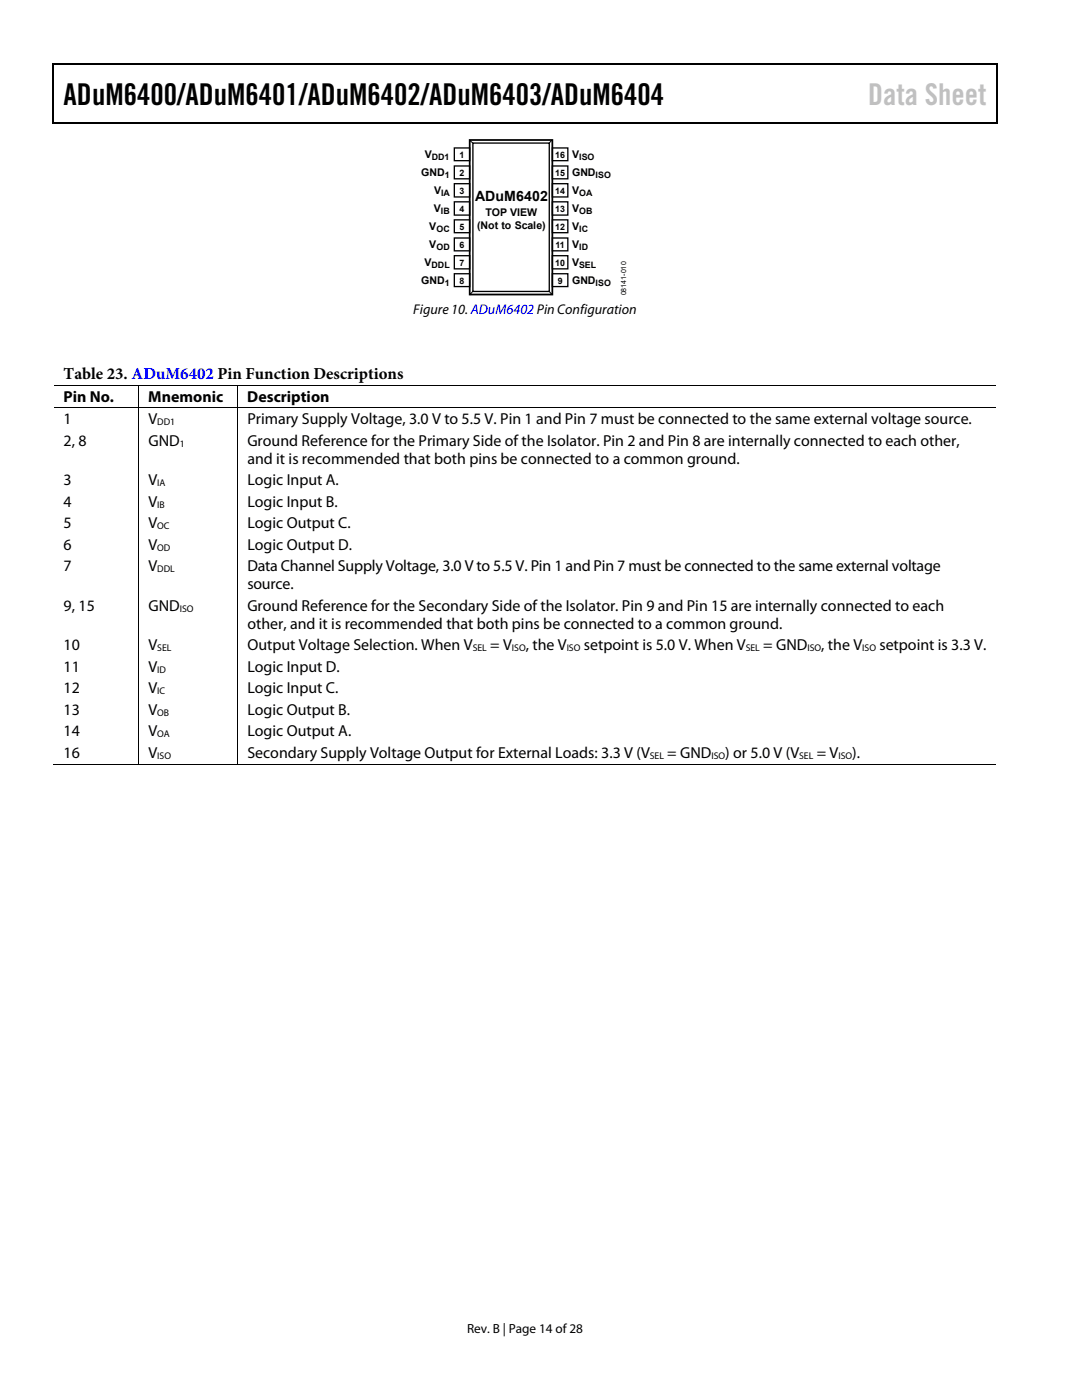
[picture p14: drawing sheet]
<svg xmlns="http://www.w3.org/2000/svg" width="216mm" height="279mm" viewBox="0 0 216 279" stroke-linecap="round" stroke-linejoin="round" font-family="sans-serif">
<defs><g id="words">
<text font-size="6" x="12.7" y="21">ADuM6400/ADuM6401/ADuM6402/ADuM6403/ADuM6404</text>
<text font-size="6" fill="#c0c0c0" x="173.2" y="21">Data Sheet</text>
<text font-size="3.3" x="12.7" y="75.6">Table 23. ADuM6402 Pin Function Descriptions</text>
<g font-size="3.2">
<text x="12.7" y="80.2">Pin No.</text>
<text x="29.6" y="80.2">Mnemonic</text>
<text x="49.4" y="80.2">Description</text>
<text x="12.7" y="84.6">1</text>
<text x="12.7" y="88.9">2, 8</text>
<text x="29.6" y="84.6">V</text>
<text x="29.6" y="88.9">GND</text>
<text x="49.4" y="88.9">Ground Reference for the Primary Side of the Isolator. Pin 2 and Pin 8 are internally connected to each other,</text>
<text x="49.4" y="84.6">Primary Supply Voltage, 3.0 V to 5.5 V. Pin 1 and Pin 7 must be connected to the same external voltage source.</text>
<text x="49.4" y="92.5">and it is recommended that both pins be connected to a common ground.</text>
<text x="12.7" y="96.8">3</text>
<text x="12.7" y="101.1">4</text>
<text x="29.6" y="96.8">V</text>
<text x="29.6" y="101.1">V</text>
<text x="49.4" y="96.8">Logic Input A.</text>
<text x="49.4" y="101.1">Logic Input B.</text>
<text x="12.7" y="105.4">5</text>
<text x="29.6" y="105.4">V</text>
<text x="49.4" y="105.4">Logic Output C.</text>
<text x="12.7" y="109.7">6</text>
<text x="29.6" y="109.7">V</text>
<text x="49.4" y="109.7">Logic Output D.</text>
<text x="12.7" y="114">7</text>
<text x="29.6" y="114">V</text>
<text x="49.4" y="117.6">source.</text>
<text x="49.4" y="114">Data Channel Supply Voltage, 3.0 V to 5.5 V. Pin 1 and Pin 7 must be connected to the same external voltage</text>
<text x="12.7" y="121.9">9, 15</text>
<text x="29.6" y="121.9">GND</text>
<text x="49.4" y="121.9">Ground Reference for the Secondary Side of the Isolator. Pin 9 and Pin 15 are internally connected to each</text>
<text x="49.4" y="125.5">other, and it is recommended that both pins be connected to a common ground.</text>
<text x="12.7" y="129.8">10</text>
<text x="29.6" y="129.8">V</text>
<text x="49.4" y="129.8">Output Voltage Selection. When V</text>
<text x="97.8" y="129.8">= V</text>
<text x="104.9" y="129.8">, the V</text>
<text x="116.5" y="129.8">setpoint is 5.0 V. When V</text>
<text x="152.3" y="129.8">= GND</text>
<text x="163.9" y="129.8">, the V</text>
<text x="175.5" y="129.8">setpoint is 3.3 V.</text>
<text x="12.7" y="134.1">11</text>
<text x="29.6" y="134.1">V</text>
<text x="49.4" y="134.1">Logic Input D.</text>
<text x="12.7" y="138.4">12</text>
<text x="12.7" y="142.7">13</text>
<text x="29.6" y="138.4">V</text>
<text x="29.6" y="142.7">V</text>
<text x="49.4" y="138.4">Logic Input C.</text>
<text x="49.4" y="142.7">Logic Output B.</text>
<text x="12.7" y="147">14</text>
<text x="29.6" y="147">V</text>
<text x="49.4" y="147">Logic Output A.</text>
<text x="12.7" y="151.3">16</text>
<text x="29.6" y="151.3">V</text>
<text x="49.4" y="151.3">Secondary Supply Voltage Output for External Loads: 3.3 V (V</text>
<text x="133.1" y="151.3">= GND</text>
<text x="144.7" y="151.3">) or 5.0 V (V</text>
<text x="163" y="151.3">= V</text>
<text x="170.1" y="151.3">).</text>
</g>
<g font-size="2.8">
<text x="94.8" y="40.1">ADuM6402</text>
<text x="82.5" y="62.6">Figure 10. ADuM6402 Pin Configuration</text>
</g>
<text font-size="2.6" x="93.2" y="266">Rev. B | Page 14 of 28</text>
<g font-size="2.1">
<text x="84.1" y="35.1">GND</text>
<text x="84.8" y="31.5">V</text>
<text x="114.2" y="31.5">V</text>
<text x="114.2" y="35.1">GND</text>
<text x="86.6" y="38.7">V</text>
<text x="114.2" y="38.7">V</text>
<text x="85.7" y="45.8">V</text>
<text x="86.6" y="42.2">V</text>
<text x="95.2" y="45.6">(Not to Scale)</text>
<text x="96.9" y="43.1">TOP VIEW</text>
<text x="114.2" y="42.2">V</text>
<text x="114.2" y="45.8">V</text>
<text x="84.7" y="53">V</text>
<text x="85.7" y="49.4">V</text>
<text x="114.2" y="49.4">V</text>
<text x="114.2" y="53">V</text>
<text x="84.1" y="56.6">GND</text>
<text x="114.2" y="56.6">GND</text>
</g>
<g font-size="1.9">
<text x="31.4" y="84.8">DD1</text>
<text x="35.9" y="89.1">1</text>
<text x="31.4" y="97">IA</text>
<text x="31.4" y="101.3">IB</text>
<text x="31.4" y="105.6">OC</text>
<text x="31.4" y="109.9">OD</text>
<text x="31.4" y="114.2">DDL</text>
<text x="35.9" y="122.1">ISO</text>
<text x="31.4" y="130">SEL</text>
<text x="94.3" y="130">SEL</text>
<text x="102.2" y="130">ISO</text>
<text x="113.1" y="130">ISO</text>
<text x="148.8" y="130">SEL</text>
<text x="161.1" y="130">ISO</text>
<text x="172.1" y="130">ISO</text>
<text x="31.4" y="134.3">ID</text>
<text x="31.4" y="138.6">IC</text>
<text x="31.4" y="142.9">OB</text>
<text x="31.4" y="147.2">OA</text>
<text x="31.4" y="151.4">ISO</text>
<text x="129.7" y="151.4">SEL</text>
<text x="142" y="151.4">ISO</text>
<text x="159.5" y="151.4">SEL</text>
<text x="167.3" y="151.4">ISO</text>
</g>
<g font-size="1.8">
<text x="86.2" y="32">DD1</text>
<text x="88.8" y="35.6">1</text>
<text x="91.7" y="35.1">2</text>
<text x="91.7" y="31.5">1</text>
<text x="110.8" y="31.5">16</text>
<text x="110.8" y="35.1">15</text>
<text x="115.6" y="32">ISO</text>
<text x="118.9" y="35.6">ISO</text>
<text x="88" y="39.2">IA</text>
<text x="91.7" y="38.7">3</text>
<text x="110.8" y="38.7">14</text>
<text x="115.6" y="39.2">OA</text>
<text x="87.1" y="46.4">OC</text>
<text x="88" y="42.8">IB</text>
<text x="91.7" y="45.8">5</text>
<text x="91.7" y="42.2">4</text>
<text x="110.8" y="42.2">13</text>
<text x="110.8" y="45.8">12</text>
<text x="115.6" y="42.8">OB</text>
<text x="115.6" y="46.4">IC</text>
<text x="86.1" y="53.6">DDL</text>
<text x="87.1" y="50">OD</text>
<text x="91.7" y="49.4">6</text>
<text x="91.7" y="53">7</text>
<text x="110.8" y="53">10</text>
<text x="110.9" y="49.4">11</text>
<text x="115.6" y="50">ID</text>
<text x="115.6" y="53.6">SEL</text>
<text x="88.8" y="57.1">1</text>
<text x="91.7" y="56.6">8</text>
<text x="111.3" y="56.6">9</text>
<text x="118.9" y="57.1">ISO</text>
</g>
<text font-size="1.4" x="125" y="59" transform="rotate(-90 125 59)">08141-010</text>
</g></defs>
<path d="M10.5 12.7h.3v1h-.3zM198.8 12.7h.2v1h-.2zM198.8 12.7h.2v.3h-.2zM198.8 24.4h.2v.3h-.2z" fill="#000"/>
<path d="M10.5 12.8h188.3M10.7 13.7v11M198.9 13.7v11M10.5 24.5h188.3" fill="none" stroke="#000" stroke-width=".25"/>
<g fill="none" stroke="#000" stroke-width=".26">
<path d="M90.7 29.5h3v2.6h-3zM90.7 33.1h3v2.6h-3zM90.7 36.7h3v2.6h-3zM94.4 28.6h15.2v29.6h-15.2zM110.2 29.5h3.1v2.6h-3.1zM110.2 33.1h3.1v2.6h-3.1zM110.2 36.7h3.1v2.6h-3.1zM90.7 40.3h3v2.6h-3zM90.7 43.9h3v2.5h-3zM90.7 47.5h3v2.6h-3zM90.7 51h3v2.7h-3zM90.7 54.6h3v2.6h-3z"/>
<path d="M110.2 40.3h3.1v2.6h-3.1zM110.2 43.9h3.1v2.5h-3.1zM110.2 47.5h3.1v2.6h-3.1zM110.2 51h3.1v2.7h-3.1zM110.2 54.6h3.1v2.6h-3.1z"/>
</g>
<path d="M93.7 27.9h16.5v30.9h-16.5z" fill="none" stroke="#000" stroke-width=".35"/>
<g fill="none" stroke="#000" stroke-width=".2">
<path d="M93.8 28.1l.6 .5M110 28l-.4 .6M94.4 58.1l-.6 .7M109.7 58.3l.3 .4M10.8 76.9h188M27.7 77v4.3M47.5 77v4.3M10.8 81.4h188M27.7 81.5v71.1M47.5 81.5v71.1M10.5 152.5h17.1M27.8 152.5h19.6"/>
<path d="M47.5 152.5h151.3"/>
</g>
<use href="#words"/>
</svg>
